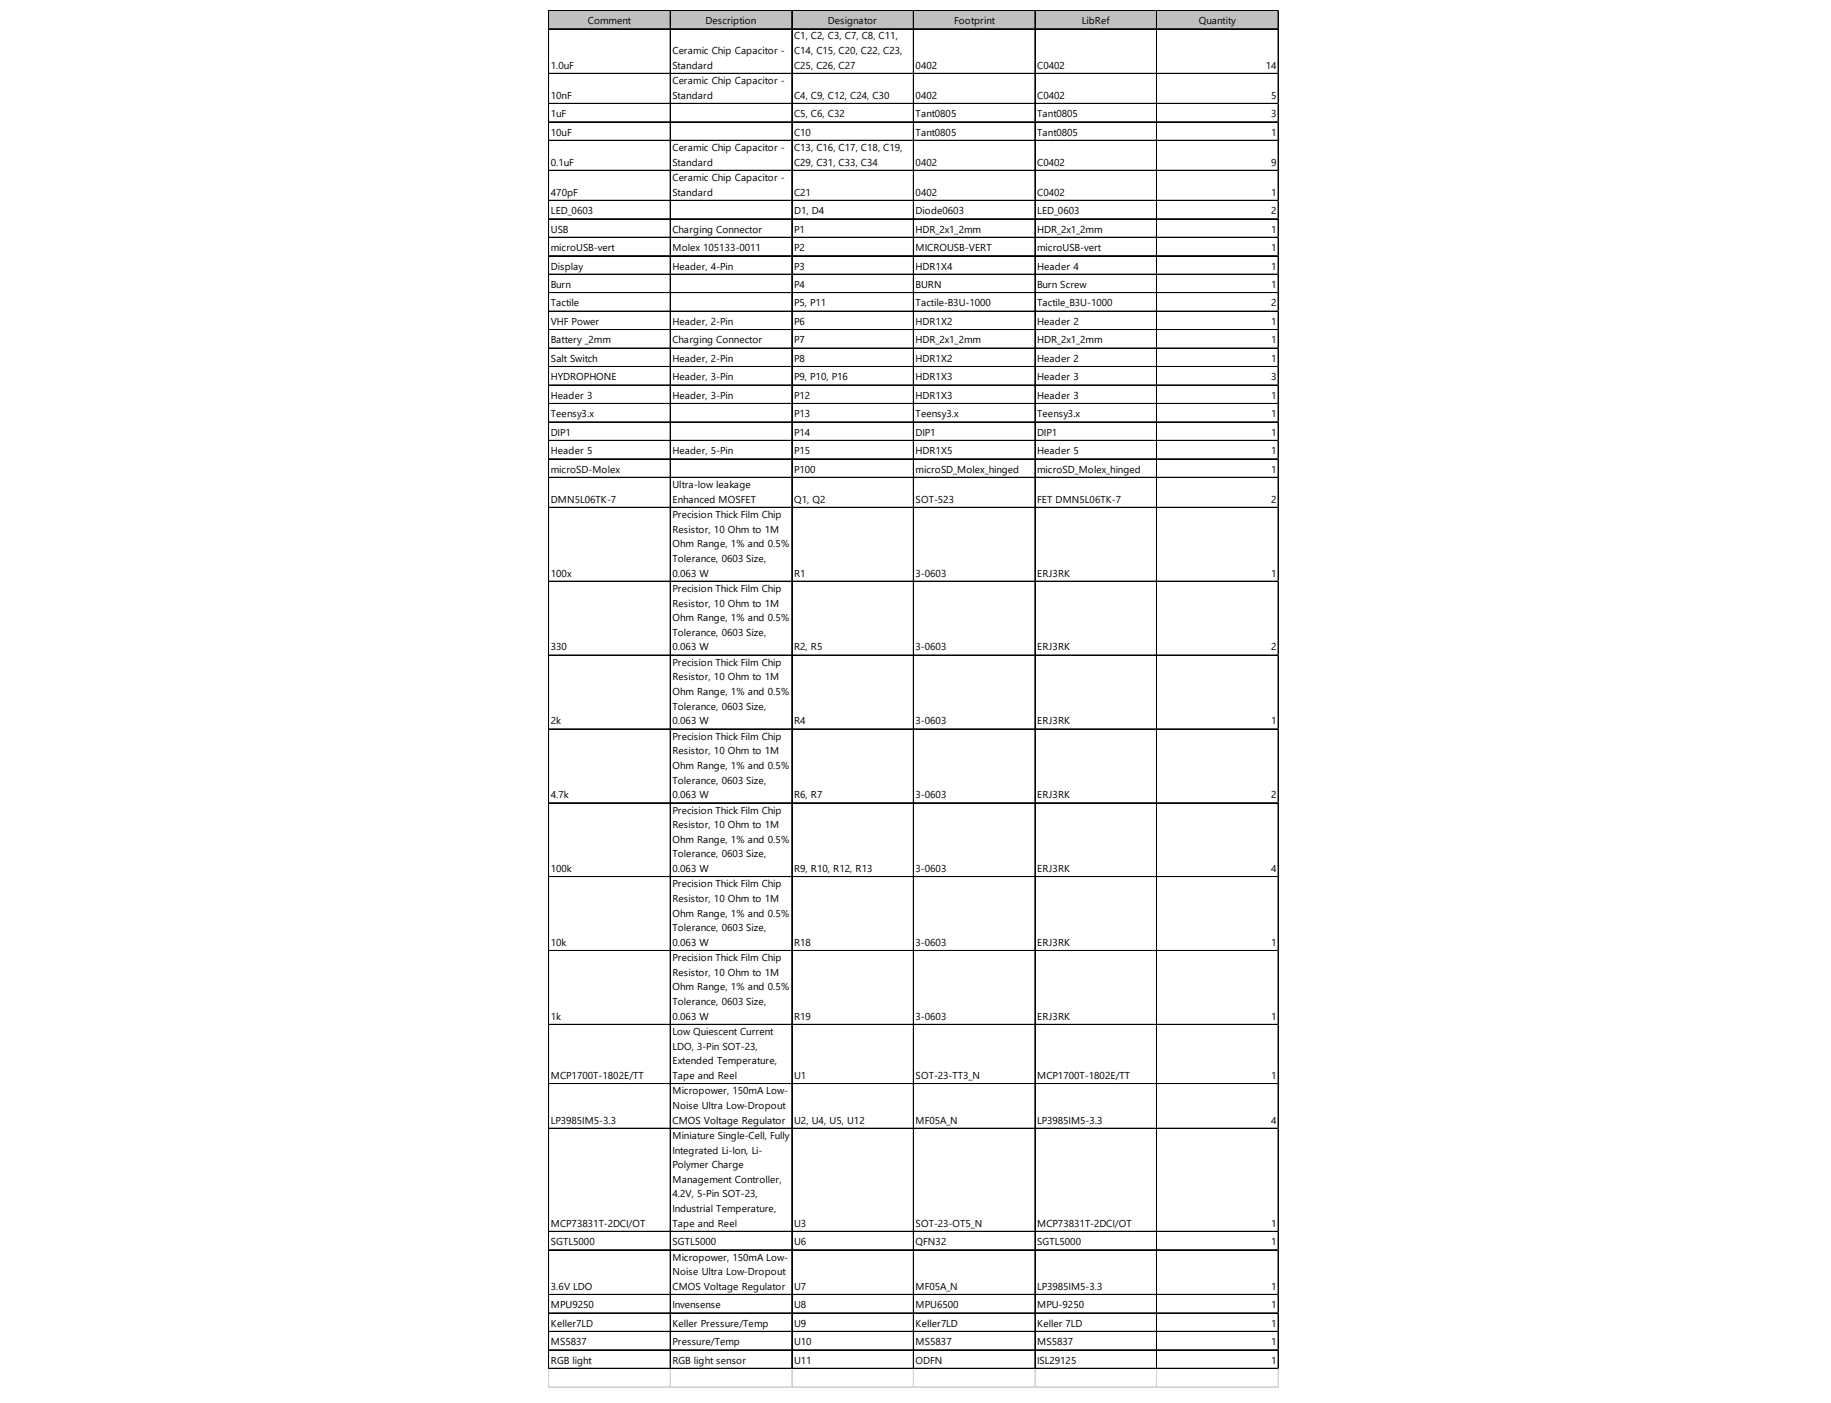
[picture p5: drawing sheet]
<svg xmlns="http://www.w3.org/2000/svg" width="273mm" height="209mm" viewBox="0 0 273 209" stroke-linecap="round" stroke-linejoin="round" font-family="sans-serif">
<defs><g id="words">
<g font-size="1.5">
<text x="87.7" y="3.6">Comment</text>
<text x="105.2" y="3.6">Description</text>
<text x="118.4" y="5.9">C1, C2, C3, C7, C8, C11,</text>
<text x="123.5" y="3.6">Designator</text>
<text x="142.3" y="3.6">Footprint</text>
<text x="161.3" y="3.6">LibRef</text>
<text x="178.8" y="3.6">Quantity</text>
<text x="82.1" y="10.2">1.0uF</text>
<text x="100.3" y="8.1">Ceramic Chip Capacitor -</text>
<text x="100.3" y="10.2">Standard</text>
<text x="118.4" y="8.1">C14, C15, C20, C22, C23,</text>
<text x="118.4" y="10.2">C25, C26, C27</text>
<text x="136.5" y="10.2">0402</text>
<text x="154.7" y="10.2">C0402</text>
<text x="188.8" y="10.2">14</text>
<text x="82.1" y="14.7">10nF</text>
<text x="82.1" y="17.5">1uF</text>
<text x="100.3" y="12.5">Ceramic Chip Capacitor -</text>
<text x="100.3" y="14.7">Standard</text>
<text x="118.4" y="14.7">C4, C9, C12, C24, C30</text>
<text x="118.4" y="17.5">C5, C6, C32</text>
<text x="136.5" y="14.7">0402</text>
<text x="136.5" y="17.5">Tant0805</text>
<text x="154.7" y="14.7">C0402</text>
<text x="154.7" y="17.5">Tant0805</text>
<text x="189.6" y="14.7">5</text>
<text x="189.6" y="17.5">3</text>
<text x="82.1" y="20.2">10uF</text>
<text x="100.3" y="22.5">Ceramic Chip Capacitor -</text>
<text x="118.4" y="20.2">C10</text>
<text x="118.4" y="22.5">C13, C16, C17, C18, C19,</text>
<text x="136.5" y="20.2">Tant0805</text>
<text x="154.7" y="20.2">Tant0805</text>
<text x="189.6" y="20.2">1</text>
<text x="82.1" y="24.7">0.1uF</text>
<text x="82.1" y="29.2">470pF</text>
<text x="100.3" y="24.7">Standard</text>
<text x="100.3" y="27">Ceramic Chip Capacitor -</text>
<text x="100.3" y="29.2">Standard</text>
<text x="118.4" y="24.7">C29, C31, C33, C34</text>
<text x="118.4" y="29.2">C21</text>
<text x="136.5" y="24.7">0402</text>
<text x="136.5" y="29.2">0402</text>
<text x="154.7" y="24.7">C0402</text>
<text x="154.7" y="29.2">C0402</text>
<text x="189.6" y="24.7">9</text>
<text x="189.6" y="29.2">1</text>
<text x="82.1" y="31.9">LED_0603</text>
<text x="82.1" y="34.7">USB</text>
<text x="100.3" y="34.7">Charging Connector</text>
<text x="118.4" y="31.9">D1, D4</text>
<text x="118.4" y="34.7">P1</text>
<text x="136.5" y="31.9">Diode0603</text>
<text x="136.5" y="34.7">HDR_2x1_2mm</text>
<text x="154.7" y="31.9">LED_0603</text>
<text x="154.7" y="34.7">HDR_2x1_2mm</text>
<text x="189.6" y="31.9">2</text>
<text x="189.6" y="34.7">1</text>
<text x="82.1" y="37.4">microUSB-vert</text>
<text x="82.1" y="40.2">Display</text>
<text x="100.3" y="37.4">Molex 105133-0011</text>
<text x="100.3" y="40.2">Header, 4-Pin</text>
<text x="118.4" y="37.4">P2</text>
<text x="118.4" y="40.2">P3</text>
<text x="136.5" y="37.4">MICROUSB-VERT</text>
<text x="136.5" y="40.2">HDR1X4</text>
<text x="154.7" y="37.4">microUSB-vert</text>
<text x="154.7" y="40.2">Header 4</text>
<text x="189.6" y="37.4">1</text>
<text x="189.6" y="40.2">1</text>
<text x="82.1" y="42.9">Burn</text>
<text x="82.1" y="45.7">Tactile</text>
<text x="118.4" y="42.9">P4</text>
<text x="118.4" y="45.7">P5, P11</text>
<text x="136.5" y="42.9">BURN</text>
<text x="136.5" y="45.7">Tactile-B3U-1000</text>
<text x="154.7" y="42.9">Burn Screw</text>
<text x="154.7" y="45.7">Tactile_B3U-1000</text>
<text x="189.6" y="42.9">1</text>
<text x="189.6" y="45.7">2</text>
<text x="82.1" y="48.5">VHF Power</text>
<text x="82.1" y="51.2">Battery _2mm</text>
<text x="82.1" y="54">Salt Switch</text>
<text x="100.3" y="48.5">Header, 2-Pin</text>
<text x="100.3" y="51.2">Charging Connector</text>
<text x="100.3" y="54">Header, 2-Pin</text>
<text x="118.4" y="48.5">P6</text>
<text x="118.4" y="51.2">P7</text>
<text x="118.4" y="54">P8</text>
<text x="136.5" y="48.5">HDR1X2</text>
<text x="136.5" y="51.2">HDR_2x1_2mm</text>
<text x="136.5" y="54">HDR1X2</text>
<text x="154.7" y="48.5">Header 2</text>
<text x="154.7" y="51.2">HDR_2x1_2mm</text>
<text x="154.7" y="54">Header 2</text>
<text x="189.6" y="48.5">1</text>
<text x="189.6" y="51.2">1</text>
<text x="189.6" y="54">1</text>
<text x="82.1" y="56.7">HYDROPHONE</text>
<text x="82.1" y="59.5">Header 3</text>
<text x="100.3" y="56.7">Header, 3-Pin</text>
<text x="100.3" y="59.5">Header, 3-Pin</text>
<text x="118.4" y="56.7">P9, P10, P16</text>
<text x="118.4" y="59.5">P12</text>
<text x="136.5" y="56.7">HDR1X3</text>
<text x="136.5" y="59.5">HDR1X3</text>
<text x="154.7" y="56.7">Header 3</text>
<text x="154.7" y="59.5">Header 3</text>
<text x="189.6" y="56.7">3</text>
<text x="189.6" y="59.5">1</text>
<text x="82.1" y="62.2">Teensy3.x</text>
<text x="82.1" y="65">DIP1</text>
<text x="118.4" y="62.2">P13</text>
<text x="118.4" y="65">P14</text>
<text x="136.5" y="62.2">Teensy3.x</text>
<text x="136.5" y="65">DIP1</text>
<text x="154.7" y="62.2">Teensy3.x</text>
<text x="154.7" y="65">DIP1</text>
<text x="189.6" y="62.2">1</text>
<text x="189.6" y="65">1</text>
<text x="82.1" y="67.7">Header 5</text>
<text x="82.1" y="70.5">microSD-Molex</text>
<text x="100.3" y="67.7">Header, 5-Pin</text>
<text x="118.4" y="67.7">P15</text>
<text x="118.4" y="70.5">P100</text>
<text x="136.5" y="67.7">HDR1X5</text>
<text x="136.5" y="70.5">microSD_Molex_hinged</text>
<text x="154.7" y="67.7">Header 5</text>
<text x="154.7" y="70.5">microSD_Molex_hinged</text>
<text x="189.6" y="67.7">1</text>
<text x="189.6" y="70.5">1</text>
<text x="82.1" y="75">DMN5L06TK-7</text>
<text x="100.3" y="72.8">Ultra-low leakage</text>
<text x="100.3" y="75">Enhanced MOSFET</text>
<text x="100.3" y="77.2">Precision Thick Film Chip</text>
<text x="118.4" y="75">Q1, Q2</text>
<text x="136.5" y="75">SOT-523</text>
<text x="154.7" y="75">FET DMN5L06TK-7</text>
<text x="189.6" y="75">2</text>
<text x="100.3" y="79.4">Resistor, 10 Ohm to 1M</text>
<text x="100.3" y="81.6">Ohm Range, 1% and 0.5%</text>
<text x="100.3" y="83.8">Tolerance, 0603 Size,</text>
<text x="82.1" y="86">100x</text>
<text x="100.3" y="86">0.063 W</text>
<text x="100.3" y="88.3">Precision Thick Film Chip</text>
<text x="118.4" y="86">R1</text>
<text x="136.5" y="86">3-0603</text>
<text x="154.7" y="86">ERJ3RK</text>
<text x="189.6" y="86">1</text>
<text x="100.3" y="90.4">Resistor, 10 Ohm to 1M</text>
<text x="100.3" y="92.6">Ohm Range, 1% and 0.5%</text>
<text x="100.3" y="94.8">Tolerance, 0603 Size,</text>
<text x="82.1" y="97">330</text>
<text x="100.3" y="97">0.063 W</text>
<text x="100.3" y="99.3">Precision Thick Film Chip</text>
<text x="100.3" y="101.5">Resistor, 10 Ohm to 1M</text>
<text x="118.4" y="97">R2, R5</text>
<text x="136.5" y="97">3-0603</text>
<text x="154.7" y="97">ERJ3RK</text>
<text x="189.6" y="97">2</text>
<text x="82.1" y="108">2k</text>
<text x="100.3" y="103.6">Ohm Range, 1% and 0.5%</text>
<text x="100.3" y="105.8">Tolerance, 0603 Size,</text>
<text x="100.3" y="108">0.063 W</text>
<text x="118.4" y="108">R4</text>
<text x="136.5" y="108">3-0603</text>
<text x="154.7" y="108">ERJ3RK</text>
<text x="189.6" y="108">1</text>
<text x="100.3" y="110.3">Precision Thick Film Chip</text>
<text x="100.3" y="112.5">Resistor, 10 Ohm to 1M</text>
<text x="82.1" y="119">4.7k</text>
<text x="100.3" y="114.6">Ohm Range, 1% and 0.5%</text>
<text x="100.3" y="116.8">Tolerance, 0603 Size,</text>
<text x="100.3" y="119">0.063 W</text>
<text x="118.4" y="119">R6, R7</text>
<text x="136.5" y="119">3-0603</text>
<text x="154.7" y="119">ERJ3RK</text>
<text x="189.6" y="119">2</text>
<text x="100.3" y="121.3">Precision Thick Film Chip</text>
<text x="100.3" y="123.5">Resistor, 10 Ohm to 1M</text>
<text x="100.3" y="125.7">Ohm Range, 1% and 0.5%</text>
<text x="82.1" y="130">100k</text>
<text x="100.3" y="127.8">Tolerance, 0603 Size,</text>
<text x="100.3" y="130">0.063 W</text>
<text x="118.4" y="130">R9, R10, R12, R13</text>
<text x="136.5" y="130">3-0603</text>
<text x="154.7" y="130">ERJ3RK</text>
<text x="189.6" y="130">4</text>
<text x="100.3" y="132.3">Precision Thick Film Chip</text>
<text x="100.3" y="134.5">Resistor, 10 Ohm to 1M</text>
<text x="100.3" y="136.7">Ohm Range, 1% and 0.5%</text>
<text x="82.1" y="141">10k</text>
<text x="100.3" y="138.9">Tolerance, 0603 Size,</text>
<text x="100.3" y="141">0.063 W</text>
<text x="100.3" y="143.3">Precision Thick Film Chip</text>
<text x="118.4" y="141">R18</text>
<text x="136.5" y="141">3-0603</text>
<text x="154.7" y="141">ERJ3RK</text>
<text x="189.6" y="141">1</text>
<text x="100.3" y="145.5">Resistor, 10 Ohm to 1M</text>
<text x="100.3" y="147.7">Ohm Range, 1% and 0.5%</text>
<text x="100.3" y="149.9">Tolerance, 0603 Size,</text>
<text x="82.1" y="152">1k</text>
<text x="100.3" y="152">0.063 W</text>
<text x="100.3" y="154.3">Low Quiescent Current</text>
<text x="118.4" y="152">R19</text>
<text x="136.5" y="152">3-0603</text>
<text x="154.7" y="152">ERJ3RK</text>
<text x="189.6" y="152">1</text>
<text x="82.1" y="160.9">MCP1700T-1802E/TT</text>
<text x="100.3" y="156.5">LDO, 3-Pin SOT-23,</text>
<text x="100.3" y="158.7">Extended Temperature,</text>
<text x="100.3" y="160.9">Tape and Reel</text>
<text x="118.4" y="160.9">U1</text>
<text x="136.5" y="160.9">SOT-23-TT3_N</text>
<text x="154.7" y="160.9">MCP1700T-1802E/TT</text>
<text x="189.6" y="160.9">1</text>
<text x="82.1" y="167.5">LP3985IM5-3.3</text>
<text x="100.3" y="163.2">Micropower, 150mA Low-</text>
<text x="100.3" y="165.4">Noise Ultra Low-Dropout</text>
<text x="100.3" y="167.5">CMOS Voltage Regulator</text>
<text x="118.4" y="167.5">U2, U4, U5, U12</text>
<text x="136.5" y="167.5">MF05A_N</text>
<text x="154.7" y="167.5">LP3985IM5-3.3</text>
<text x="189.6" y="167.5">4</text>
<text x="100.3" y="169.8">Miniature Single-Cell, Fully</text>
<text x="100.3" y="172">Integrated Li-Ion, Li-</text>
<text x="100.3" y="174.2">Polymer Charge</text>
<text x="100.3" y="176.4">Management Controller,</text>
<text x="100.3" y="178.5">4.2V, 5-Pin SOT-23,</text>
<text x="82.1" y="182.9">MCP73831T-2DCI/OT</text>
<text x="82.1" y="185.7">SGTL5000</text>
<text x="100.3" y="180.7">Industrial Temperature,</text>
<text x="100.3" y="182.9">Tape and Reel</text>
<text x="100.3" y="185.7">SGTL5000</text>
<text x="118.4" y="182.9">U3</text>
<text x="118.4" y="185.7">U6</text>
<text x="136.5" y="182.9">SOT-23-OT5_N</text>
<text x="136.5" y="185.7">QFN32</text>
<text x="154.7" y="182.9">MCP73831T-2DCI/OT</text>
<text x="154.7" y="185.7">SGTL5000</text>
<text x="189.6" y="182.9">1</text>
<text x="189.6" y="185.7">1</text>
<text x="100.3" y="188">Micropower, 150mA Low-</text>
<text x="100.3" y="190.1">Noise Ultra Low-Dropout</text>
<text x="82.1" y="192.3">3.6V LDO</text>
<text x="82.1" y="195.1">MPU9250</text>
<text x="82.1" y="197.8">Keller7LD</text>
<text x="100.3" y="192.3">CMOS Voltage Regulator</text>
<text x="100.3" y="195.1">Invensense</text>
<text x="100.3" y="197.8">Keller Pressure/Temp</text>
<text x="118.4" y="192.3">U7</text>
<text x="118.4" y="195.1">U8</text>
<text x="118.4" y="197.8">U9</text>
<text x="136.5" y="192.3">MF05A_N</text>
<text x="136.5" y="195.1">MPU6500</text>
<text x="136.5" y="197.8">Keller7LD</text>
<text x="154.7" y="192.3">LP3985IM5-3.3</text>
<text x="154.7" y="195.1">MPU-9250</text>
<text x="154.7" y="197.8">Keller 7LD</text>
<text x="189.6" y="192.3">1</text>
<text x="189.6" y="195.1">1</text>
<text x="189.6" y="197.8">1</text>
<text x="82.1" y="200.6">MS5837</text>
<text x="82.1" y="203.4">RGB light</text>
<text x="100.3" y="200.6">Pressure/Temp</text>
<text x="100.3" y="203.4">RGB light sensor</text>
<text x="118.4" y="200.6">U10</text>
<text x="118.4" y="203.4">U11</text>
<text x="136.5" y="200.6">MS5837</text>
<text x="136.5" y="203.4">ODFN</text>
<text x="154.7" y="200.6">MS5837</text>
<text x="154.7" y="203.4">ISL29125</text>
<text x="189.6" y="200.6">1</text>
<text x="189.6" y="203.4">1</text>
</g>
</g></defs>
<path d="M81.9 1.6h108.8v2.8h-108.8z" fill="#c0c0c0"/>
<g fill="none" stroke="#000" stroke-width=".15">
<path d="M81.8 1.5v202.6M81.9 1.5v202.6M81.9 1.5h108.8M81.9 1.6h108.8M81.9 4.3h108.8M81.9 10.9h108.8M81.9 11h108.8M81.9 15.4h108.8M81.9 15.5h108.8M81.9 18.2h108.8M99.9 1.6v202.5M100 1.6v202.5"/>
<path d="M118.1 1.6v202.5M136.2 1.6v202.5M136.3 1.6v202.5M154.3 1.6v202.5M154.4 1.6v202.5M172.5 1.6v202.5M190.6 1.6v202.5M81.9 20.9h108.8M81.9 21h108.8M81.9 25.4h108.8M81.9 29.9h108.8M81.9 32.6h108.8"/>
<path d="M81.9 32.7h108.8M81.9 35.4h108.8M81.9 38.1h108.8M81.9 38.2h108.8M81.9 40.9h108.8M81.9 43.6h108.8M81.9 43.7h108.8M81.9 46.4h108.8M81.9 49.1h108.8M81.9 49.2h108.8M81.9 51.9h108.8M81.9 54.6h108.8"/>
<path d="M81.9 54.7h108.8M81.9 57.4h108.8M81.9 57.5h108.8M81.9 60.1h108.8M81.9 60.2h108.8M81.9 62.9h108.8M81.9 63h108.8M81.9 65.7h108.8M81.9 68.4h108.8M81.9 68.5h108.8M81.9 71.2h108.8M81.9 75.6h108.8"/>
<path d="M81.9 75.7h108.8M81.9 86.7h108.8M81.9 97.7h108.8M81.9 108.7h108.8M81.9 119.7h108.8M81.9 130.7h108.8M81.9 130.8h108.8M81.9 141.7h108.8M81.9 141.8h108.8M81.9 152.7h108.8M81.9 152.8h108.8M81.9 161.6h108.8"/>
<path d="M81.9 168.2h108.8M81.9 168.3h108.8M81.9 183.6h108.8M81.9 183.7h108.8M81.9 186.3h108.8M81.9 186.4h108.8M81.9 193h108.8M81.9 193.1h108.8M81.9 195.8h108.8M81.9 198.5h108.8M81.9 198.6h108.8M81.9 201.3h108.8"/>
<path d="M81.9 204h108.8M81.9 204.1h108.8"/>
</g>
<path d="M190.7 1.5h.1M81.8 204.1v2.8M81.9 204.1v2.8M99.9 204.1v2.8M100 204.1v2.8M118.1 204.1v2.8M136.2 204.1v2.8M136.3 204.1v2.8M154.3 204.1v2.8M154.4 204.1v2.8M172.5 204.1v2.8M190.6 204.1v2.8" fill="none" stroke="#d4d4d4" stroke-width=".15"/>
<path d="M190.7 1.5l.1 .1z" fill="#d4d4d4"/>
<path d="M190.7 4.3h.1" fill="none" stroke="#d4d4d4" stroke-width=".15"/>
<path d="M190.7 4.3l.1 .1z" fill="#d4d4d4"/>
<path d="M190.7 10.9h.1" fill="none" stroke="#d4d4d4" stroke-width=".15"/>
<path d="M190.7 10.9l.1 .1z" fill="#d4d4d4"/>
<path d="M190.7 15.4h.1" fill="none" stroke="#d4d4d4" stroke-width=".15"/>
<path d="M190.7 15.4l.1 .1z" fill="#d4d4d4"/>
<path d="M190.7 18.2h.1" fill="none" stroke="#d4d4d4" stroke-width=".15"/>
<path d="M190.7 18.2l.1 .1z" fill="#d4d4d4"/>
<path d="M190.7 20.9h.1" fill="none" stroke="#d4d4d4" stroke-width=".15"/>
<path d="M190.7 20.9l.1 .1z" fill="#d4d4d4"/>
<path d="M190.7 25.4h.1" fill="none" stroke="#d4d4d4" stroke-width=".15"/>
<path d="M190.7 25.4l.1 .1z" fill="#d4d4d4"/>
<path d="M190.7 29.9h.1" fill="none" stroke="#d4d4d4" stroke-width=".15"/>
<path d="M190.7 29.9l.1 .1z" fill="#d4d4d4"/>
<path d="M190.7 32.6h.1" fill="none" stroke="#d4d4d4" stroke-width=".15"/>
<path d="M190.7 32.6l.1 .1z" fill="#d4d4d4"/>
<path d="M190.7 35.4h.1" fill="none" stroke="#d4d4d4" stroke-width=".15"/>
<path d="M190.7 35.4l.1 .1z" fill="#d4d4d4"/>
<path d="M190.7 38.1h.1" fill="none" stroke="#d4d4d4" stroke-width=".15"/>
<path d="M190.7 38.1l.1 .1z" fill="#d4d4d4"/>
<path d="M190.7 40.9h.1" fill="none" stroke="#d4d4d4" stroke-width=".15"/>
<path d="M190.7 40.9l.1 .1z" fill="#d4d4d4"/>
<path d="M190.7 43.6h.1" fill="none" stroke="#d4d4d4" stroke-width=".15"/>
<path d="M190.7 43.6l.1 .1z" fill="#d4d4d4"/>
<path d="M190.7 46.4h.1" fill="none" stroke="#d4d4d4" stroke-width=".15"/>
<path d="M190.7 46.4l.1 .1z" fill="#d4d4d4"/>
<path d="M190.7 49.1h.1" fill="none" stroke="#d4d4d4" stroke-width=".15"/>
<path d="M190.7 49.1l.1 .2z" fill="#d4d4d4"/>
<path d="M190.7 51.9h.1" fill="none" stroke="#d4d4d4" stroke-width=".15"/>
<path d="M190.7 51.9l.1 .1z" fill="#d4d4d4"/>
<path d="M190.7 54.6h.1" fill="none" stroke="#d4d4d4" stroke-width=".15"/>
<path d="M190.7 54.6l.1 .2z" fill="#d4d4d4"/>
<path d="M190.7 57.4h.1" fill="none" stroke="#d4d4d4" stroke-width=".15"/>
<path d="M190.7 57.4l.1 .1z" fill="#d4d4d4"/>
<path d="M190.7 60.1h.1" fill="none" stroke="#d4d4d4" stroke-width=".15"/>
<path d="M190.7 60.1l.1 .2z" fill="#d4d4d4"/>
<path d="M190.7 62.9h.1" fill="none" stroke="#d4d4d4" stroke-width=".15"/>
<path d="M190.7 62.9l.1 .1z" fill="#d4d4d4"/>
<path d="M190.7 65.7h.1" fill="none" stroke="#d4d4d4" stroke-width=".15"/>
<path d="M190.7 65.7l.1 .1z" fill="#d4d4d4"/>
<path d="M190.7 68.4h.1" fill="none" stroke="#d4d4d4" stroke-width=".15"/>
<path d="M190.7 68.4l.1 .1z" fill="#d4d4d4"/>
<path d="M190.7 71.2h.1" fill="none" stroke="#d4d4d4" stroke-width=".15"/>
<path d="M190.7 71.2l.1 .1z" fill="#d4d4d4"/>
<path d="M190.7 75.6h.1" fill="none" stroke="#d4d4d4" stroke-width=".15"/>
<path d="M190.7 75.6l.1 .2z" fill="#d4d4d4"/>
<path d="M190.7 86.7h.1" fill="none" stroke="#d4d4d4" stroke-width=".15"/>
<path d="M190.7 86.7l.1 .1z" fill="#d4d4d4"/>
<path d="M190.7 97.7h.1" fill="none" stroke="#d4d4d4" stroke-width=".15"/>
<path d="M190.7 97.7l.1 .1z" fill="#d4d4d4"/>
<path d="M190.7 108.7h.1" fill="none" stroke="#d4d4d4" stroke-width=".15"/>
<path d="M190.7 108.7l.1 .1z" fill="#d4d4d4"/>
<path d="M190.7 119.7h.1" fill="none" stroke="#d4d4d4" stroke-width=".15"/>
<path d="M190.7 119.7l.1 .1z" fill="#d4d4d4"/>
<path d="M190.7 130.7h.1" fill="none" stroke="#d4d4d4" stroke-width=".15"/>
<path d="M190.7 130.7l.1 .1z" fill="#d4d4d4"/>
<path d="M190.7 141.7h.1" fill="none" stroke="#d4d4d4" stroke-width=".15"/>
<path d="M190.7 141.7l.1 .1z" fill="#d4d4d4"/>
<path d="M190.7 152.7h.1" fill="none" stroke="#d4d4d4" stroke-width=".15"/>
<path d="M190.7 152.7l.1 .1z" fill="#d4d4d4"/>
<path d="M190.7 161.6h.1" fill="none" stroke="#d4d4d4" stroke-width=".15"/>
<path d="M190.7 161.6l.1 .1z" fill="#d4d4d4"/>
<path d="M190.7 168.2h.1" fill="none" stroke="#d4d4d4" stroke-width=".15"/>
<path d="M190.7 168.2l.1 .1z" fill="#d4d4d4"/>
<path d="M190.7 183.6h.1" fill="none" stroke="#d4d4d4" stroke-width=".15"/>
<path d="M190.7 183.6l.1 .1z" fill="#d4d4d4"/>
<path d="M190.7 186.3h.1" fill="none" stroke="#d4d4d4" stroke-width=".15"/>
<path d="M190.7 186.3l.1 .2z" fill="#d4d4d4"/>
<path d="M190.7 193h.1" fill="none" stroke="#d4d4d4" stroke-width=".15"/>
<path d="M190.7 193l.1 .1z" fill="#d4d4d4"/>
<path d="M190.7 195.8h.1" fill="none" stroke="#d4d4d4" stroke-width=".15"/>
<path d="M190.7 195.8l.1 .1z" fill="#d4d4d4"/>
<path d="M190.7 198.5h.1" fill="none" stroke="#d4d4d4" stroke-width=".15"/>
<path d="M190.7 198.5l.1 .1z" fill="#d4d4d4"/>
<path d="M190.7 201.3h.1" fill="none" stroke="#d4d4d4" stroke-width=".15"/>
<path d="M190.7 201.3l.1 .1z" fill="#d4d4d4"/>
<path d="M190.7 204h.1" fill="none" stroke="#d4d4d4" stroke-width=".15"/>
<path d="M190.7 204l.1 .1z" fill="#d4d4d4"/>
<path d="M81.8 206.8h109" fill="none" stroke="#d4d4d4" stroke-width=".15"/>
<use href="#words"/>
</svg>
